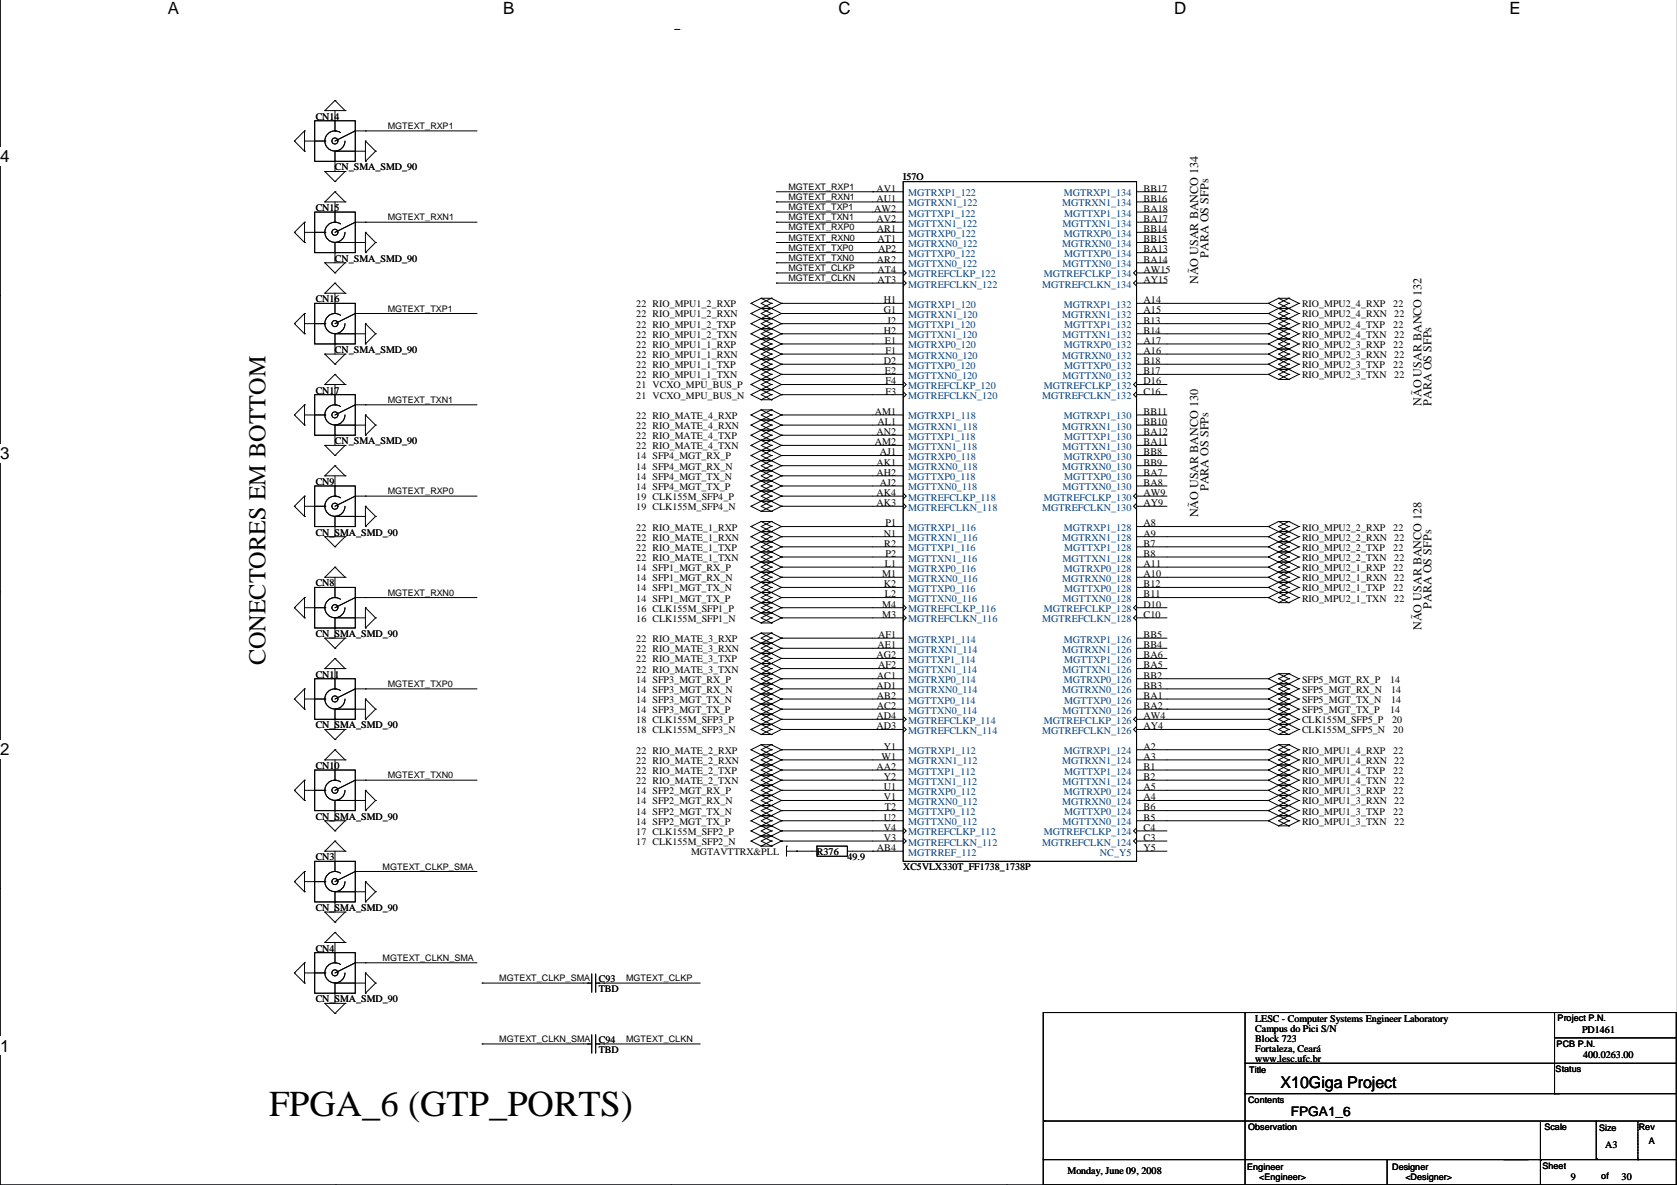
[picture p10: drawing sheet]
<svg xmlns="http://www.w3.org/2000/svg" width="420mm" height="297mm" viewBox="0 0 420 297" stroke-linecap="round" stroke-linejoin="round" font-family="sans-serif">
<defs><g id="words">
<text font-size="9.1" x="67.3" y="279.4">FPGA_6 (GTP_PORTS)</text>
<text font-size="6.1" x="66.5" y="166.6" transform="rotate(-90 66.5 166.6)">CONECTORES EM BOTTOM</text>
<g font-size="4.2">
<text x="42" y="3.5">A</text>
<text x="126" y="3.5">B</text>
<text x="209.9" y="3.5">C</text>
<text x="293.9" y="3.5">D</text>
<text x="377.9" y="3.5">E</text>
<text x="0" y="40.6">4</text>
<text x="0" y="114.9">3</text>
<text x="0" y="189.1">2</text>
<text x="0" y="263.3">1</text>
</g>
<text font-size="4.1" x="320.6" y="272.4">X10Giga Project</text>
<text font-size="3.3" x="323.1" y="279.3">FPGA1_6</text>
<g font-size="3">
<text x="302.5" y="64.5" transform="rotate(-90 302.5 64.5)">PARA OS SFPs</text>
<text x="300" y="71.1" transform="rotate(-90 300 71.1)">NÃO USAR BANCO 134</text>
<text x="355.8" y="101.6" transform="rotate(-90 355.8 101.6)">NÃO USAR BANCO 132</text>
<text x="358.4" y="101.6" transform="rotate(-90 358.4 101.6)">PARA OS SFPs</text>
<text x="302.5" y="122.9" transform="rotate(-90 302.5 122.9)">PARA OS SFPs</text>
<text x="300" y="129.5" transform="rotate(-90 300 129.5)">NÃO USAR BANCO 130</text>
<text x="358.4" y="152.4" transform="rotate(-90 358.4 152.4)">PARA OS SFPs</text>
<text x="355.8" y="157.7" transform="rotate(-90 355.8 157.7)">NÃO USAR BANCO 128</text>
</g>
<g font-size="2.5">
<text x="79" y="30">CN14</text>
<text x="83.9" y="42.7">CN_SMA_SMD_90</text>
<text x="219.4" y="48">AV1</text>
<text x="226.1" y="45.2">I57O</text>
<text x="286.3" y="48">BB17</text>
<text x="79" y="52.8">CN15</text>
<text x="218.8" y="53.1">AW2</text>
<text x="219.4" y="50.5">AU1</text>
<text x="286.3" y="50.5">BB16</text>
<text x="286.3" y="53.1">BA18</text>
<text x="219.4" y="55.6">AV2</text>
<text x="219.5" y="58.1">AR1</text>
<text x="286.3" y="58.1">BB14</text>
<text x="286.3" y="55.6">BA17</text>
<text x="83.9" y="65.5">CN_SMA_SMD_90</text>
<text x="219.5" y="65.8">AR2</text>
<text x="219.6" y="60.7">AT1</text>
<text x="219.8" y="63.2">AP2</text>
<text x="286.3" y="60.7">BB15</text>
<text x="286.3" y="63.2">BA13</text>
<text x="286.3" y="65.8">BA14</text>
<text x="219.6" y="68.3">AT4</text>
<text x="219.6" y="70.8">AT3</text>
<text x="286.3" y="68.3">AW15</text>
<text x="286.3" y="70.8">AY15</text>
<text x="79" y="75.7">CN16</text>
<text x="159.3" y="76.9">22 RIO_MPU1_2_RXP</text>
<text x="221.2" y="75.9">H1</text>
<text x="286.3" y="75.9">A14</text>
<text x="325.9" y="76.9">RIO_MPU2_4_RXP</text>
<text x="348.8" y="76.9">22</text>
<text x="159.3" y="79.5">22 RIO_MPU1_2_RXN</text>
<text x="159.3" y="82">22 RIO_MPU1_2_TXP</text>
<text x="221.2" y="78.5">G1</text>
<text x="221.2" y="83.5">H2</text>
<text x="222.1" y="81">J2</text>
<text x="286.3" y="78.5">A15</text>
<text x="286.3" y="81">B13</text>
<text x="286.3" y="83.5">B14</text>
<text x="325.9" y="79.5">RIO_MPU2_4_RXN</text>
<text x="325.9" y="82">RIO_MPU2_4_TXP</text>
<text x="348.8" y="82">22</text>
<text x="349" y="79.5">22</text>
<text x="83.9" y="88.4">CN_SMA_SMD_90</text>
<text x="159.3" y="84.6">22 RIO_MPU1_2_TXN</text>
<text x="159.3" y="87.1">22 RIO_MPU1_1_RXP</text>
<text x="159.3" y="89.6">22 RIO_MPU1_1_RXN</text>
<text x="221.5" y="86.1">E1</text>
<text x="221.7" y="88.6">F1</text>
<text x="286.3" y="86.1">A17</text>
<text x="286.3" y="88.6">A16</text>
<text x="325.9" y="84.6">RIO_MPU2_4_TXN</text>
<text x="325.9" y="87.1">RIO_MPU2_3_RXP</text>
<text x="325.9" y="89.6">RIO_MPU2_3_RXN</text>
<text x="348.8" y="87.1">22</text>
<text x="349" y="84.6">22</text>
<text x="349" y="89.6">22</text>
<text x="159.3" y="92.2">22 RIO_MPU1_1_TXP</text>
<text x="159.3" y="94.7">22 RIO_MPU1_1_TXN</text>
<text x="221.2" y="91.2">D2</text>
<text x="221.5" y="93.7">E2</text>
<text x="286.3" y="91.2">B18</text>
<text x="286.3" y="93.7">B17</text>
<text x="325.9" y="92.2">RIO_MPU2_3_TXP</text>
<text x="325.9" y="94.7">RIO_MPU2_3_TXN</text>
<text x="348.8" y="92.2">22</text>
<text x="349" y="94.7">22</text>
<text x="79" y="98.5">CN17</text>
<text x="159.3" y="97.3">21 VCXO_MPU_BUS_P</text>
<text x="159.3" y="99.8">21 VCXO_MPU_BUS_N</text>
<text x="221.7" y="96.2">F4</text>
<text x="221.7" y="98.8">F3</text>
<text x="286.3" y="96.2">D16</text>
<text x="286.3" y="98.8">C16</text>
<text x="159.3" y="104.9">22 RIO_MATE_4_RXP</text>
<text x="159.3" y="107.4">22 RIO_MATE_4_RXN</text>
<text x="219" y="103.9">AM1</text>
<text x="219.7" y="106.4">AL1</text>
<text x="286.3" y="103.9">BB11</text>
<text x="286.3" y="106.4">BB10</text>
<text x="83.9" y="111.2">CN_SMA_SMD_90</text>
<text x="159.3" y="110">22 RIO_MATE_4_TXP</text>
<text x="159.3" y="112.5">22 RIO_MATE_4_TXN</text>
<text x="219" y="111.5">AM2</text>
<text x="219.4" y="108.9">AN2</text>
<text x="286.3" y="108.9">BA12</text>
<text x="286.3" y="111.5">BA11</text>
<text x="159.3" y="115">14 SFP4_MGT_RX_P</text>
<text x="159.3" y="117.6">14 SFP4_MGT_RX_N</text>
<text x="219.4" y="116.6">AK1</text>
<text x="219.4" y="119.1">AH2</text>
<text x="220.2" y="114">AJ1</text>
<text x="286.3" y="114">BB8</text>
<text x="286.3" y="116.6">BB9</text>
<text x="286.3" y="119.1">BA7</text>
<text x="79" y="121.4">CN9</text>
<text x="159.3" y="125.2">19 CLK155M_SFP4_P</text>
<text x="159.3" y="120.1">14 SFP4_MGT_TX_N</text>
<text x="159.3" y="122.7">14 SFP4_MGT_TX_P</text>
<text x="219.4" y="124.2">AK4</text>
<text x="220.2" y="121.6">AJ2</text>
<text x="286.3" y="121.6">BA8</text>
<text x="286.3" y="124.2">AW9</text>
<text x="159.3" y="127.7">19 CLK155M_SFP4_N</text>
<text x="219.4" y="126.7">AK3</text>
<text x="221.7" y="131.8">P1</text>
<text x="286.3" y="131.8">A8</text>
<text x="286.3" y="126.7">AY9</text>
<text x="79" y="134.1">CN_SMA_SMD_90</text>
<text x="159.3" y="132.8">22 RIO_MATE_1_RXP</text>
<text x="159.3" y="135.4">22 RIO_MATE_1_RXN</text>
<text x="159.3" y="137.9">22 RIO_MATE_1_TXP</text>
<text x="221.2" y="134.3">N1</text>
<text x="221.4" y="136.9">R2</text>
<text x="286.3" y="134.3">A9</text>
<text x="286.3" y="136.9">B7</text>
<text x="325.9" y="132.8">RIO_MPU2_2_RXP</text>
<text x="325.9" y="135.4">RIO_MPU2_2_RXN</text>
<text x="325.9" y="137.9">RIO_MPU2_2_TXP</text>
<text x="348.8" y="132.8">22</text>
<text x="348.8" y="137.9">22</text>
<text x="349" y="135.4">22</text>
<text x="159.3" y="140.4">22 RIO_MATE_1_TXN</text>
<text x="159.3" y="143">14 SFP1_MGT_RX_P</text>
<text x="221.5" y="142">L1</text>
<text x="221.7" y="139.4">P2</text>
<text x="286.3" y="142">A11</text>
<text x="286.3" y="139.4">B8</text>
<text x="325.9" y="140.4">RIO_MPU2_2_TXN</text>
<text x="325.9" y="143">RIO_MPU2_1_RXP</text>
<text x="348.8" y="143">22</text>
<text x="349" y="140.4">22</text>
<text x="79" y="146.8">CN8</text>
<text x="159.3" y="145.5">14 SFP1_MGT_RX_N</text>
<text x="159.3" y="148.1">14 SFP1_MGT_TX_N</text>
<text x="220.8" y="144.5">M1</text>
<text x="221.2" y="147">K2</text>
<text x="221.5" y="149.6">L2</text>
<text x="286.3" y="144.5">A10</text>
<text x="286.3" y="147">B12</text>
<text x="286.3" y="149.6">B11</text>
<text x="325.9" y="145.5">RIO_MPU2_1_RXN</text>
<text x="325.9" y="148.1">RIO_MPU2_1_TXP</text>
<text x="348.8" y="148.1">22</text>
<text x="349" y="145.5">22</text>
<text x="159.3" y="153.1">16 CLK155M_SFP1_P</text>
<text x="159.3" y="155.7">16 CLK155M_SFP1_N</text>
<text x="159.3" y="150.6">14 SFP1_MGT_TX_P</text>
<text x="220.8" y="152.1">M4</text>
<text x="220.8" y="154.7">M3</text>
<text x="286.3" y="152.1">D10</text>
<text x="286.3" y="154.7">C10</text>
<text x="325.9" y="150.6">RIO_MPU2_1_TXN</text>
<text x="349" y="150.6">22</text>
<text x="79" y="159.5">CN_SMA_SMD_90</text>
<text x="159.3" y="160.8">22 RIO_MATE_3_RXP</text>
<text x="219.8" y="159.7">AF1</text>
<text x="286.3" y="159.7">BB5</text>
<text x="159.3" y="163.3">22 RIO_MATE_3_RXN</text>
<text x="159.3" y="165.8">22 RIO_MATE_3_TXP</text>
<text x="219.4" y="164.8">AG2</text>
<text x="219.7" y="162.3">AE1</text>
<text x="219.8" y="167.4">AF2</text>
<text x="286.3" y="162.3">BB4</text>
<text x="286.3" y="164.8">BA6</text>
<text x="286.3" y="167.4">BA5</text>
<text x="79" y="169.7">CN11</text>
<text x="159.3" y="168.4">22 RIO_MATE_3_TXN</text>
<text x="159.3" y="170.9">14 SFP3_MGT_RX_P</text>
<text x="159.3" y="173.5">14 SFP3_MGT_RX_N</text>
<text x="219.4" y="172.4">AD1</text>
<text x="219.5" y="169.9">AC1</text>
<text x="286.3" y="169.9">BB2</text>
<text x="286.3" y="172.4">BB3</text>
<text x="325.9" y="170.9">SFP5_MGT_RX_P</text>
<text x="325.9" y="173.5">SFP5_MGT_RX_N</text>
<text x="348" y="170.9">14</text>
<text x="348.3" y="173.5">14</text>
<text x="159.3" y="176">14 SFP3_MGT_TX_N</text>
<text x="159.3" y="178.5">14 SFP3_MGT_TX_P</text>
<text x="219.5" y="175">AB2</text>
<text x="219.5" y="177.5">AC2</text>
<text x="286.3" y="175">BA1</text>
<text x="286.3" y="177.5">BA2</text>
<text x="325.9" y="178.5">SFP5_MGT_TX_P</text>
<text x="325.9" y="176">SFP5_MGT_TX_N</text>
<text x="348" y="178.5">14</text>
<text x="348.3" y="176">14</text>
<text x="79" y="182.4">CN_SMA_SMD_90</text>
<text x="159.3" y="181.1">18 CLK155M_SFP3_P</text>
<text x="159.3" y="183.6">18 CLK155M_SFP3_N</text>
<text x="219.4" y="180.1">AD4</text>
<text x="219.4" y="182.6">AD3</text>
<text x="286.3" y="180.1">AW4</text>
<text x="286.3" y="182.6">AY4</text>
<text x="325.9" y="181.1">CLK155M_SFP5_P</text>
<text x="325.9" y="183.6">CLK155M_SFP5_N</text>
<text x="348.5" y="181.1">20</text>
<text x="348.8" y="183.6">20</text>
<text x="159.3" y="188.7">22 RIO_MATE_2_RXP</text>
<text x="159.3" y="191.2">22 RIO_MATE_2_RXN</text>
<text x="220.7" y="190.2">W1</text>
<text x="221.2" y="187.7">Y1</text>
<text x="286.3" y="187.7">A2</text>
<text x="286.3" y="190.2">A3</text>
<text x="325.9" y="188.7">RIO_MPU1_4_RXP</text>
<text x="325.9" y="191.2">RIO_MPU1_4_RXN</text>
<text x="348.8" y="188.7">22</text>
<text x="349" y="191.2">22</text>
<text x="79" y="192.5">CN10</text>
<text x="159.3" y="193.8">22 RIO_MATE_2_TXP</text>
<text x="159.3" y="196.3">22 RIO_MATE_2_TXN</text>
<text x="219.4" y="192.8">AA2</text>
<text x="221.2" y="197.8">U1</text>
<text x="221.2" y="195.3">Y2</text>
<text x="286.3" y="197.8">A5</text>
<text x="286.3" y="192.8">B1</text>
<text x="286.3" y="195.3">B2</text>
<text x="325.9" y="193.8">RIO_MPU1_4_TXP</text>
<text x="325.9" y="196.3">RIO_MPU1_4_TXN</text>
<text x="348.8" y="193.8">22</text>
<text x="349" y="196.3">22</text>
<text x="159.3" y="198.9">14 SFP2_MGT_RX_P</text>
<text x="159.3" y="201.4">14 SFP2_MGT_RX_N</text>
<text x="159.3" y="203.9">14 SFP2_MGT_TX_N</text>
<text x="221.2" y="200.4">V1</text>
<text x="221.5" y="202.9">T2</text>
<text x="286.3" y="200.4">A4</text>
<text x="286.3" y="202.9">B6</text>
<text x="325.9" y="198.9">RIO_MPU1_3_RXP</text>
<text x="325.9" y="201.4">RIO_MPU1_3_RXN</text>
<text x="325.9" y="203.9">RIO_MPU1_3_TXP</text>
<text x="348.8" y="198.9">22</text>
<text x="348.8" y="203.9">22</text>
<text x="349" y="201.4">22</text>
<text x="79" y="205.2">CN_SMA_SMD_90</text>
<text x="159.3" y="209">17 CLK155M_SFP2_P</text>
<text x="159.3" y="206.5">14 SFP2_MGT_TX_P</text>
<text x="221.2" y="205.5">U2</text>
<text x="221.2" y="208">V4</text>
<text x="286.3" y="205.5">B5</text>
<text x="286.3" y="208">C4</text>
<text x="325.9" y="206.5">RIO_MPU1_3_TXN</text>
<text x="349" y="206.5">22</text>
<text x="79" y="215.4">CN3</text>
<text x="159.3" y="211.6">17 CLK155M_SFP2_N</text>
<text x="173" y="214.1">MGTAVTTRX&amp;PLL</text>
<text x="204.5" y="214.1">R376</text>
<text x="212.1" y="215.4">49.9</text>
<text x="219.5" y="213.1">AB4</text>
<text x="221.2" y="210.5">V3</text>
<text x="286.3" y="213.1">Y5</text>
<text x="286.3" y="210.5">C3</text>
<text x="226.1" y="217.9">XC5VLX330T_FF1738_1738P</text>
<text x="79" y="228.1">CN_SMA_SMD_90</text>
<text x="79" y="238.2">CN4</text>
<text x="149.9" y="245.9">C93</text>
<text x="79" y="250.9">CN_SMA_SMD_90</text>
<text x="149.9" y="248.4">TBD</text>
<text x="314.2" y="255.8">LESC - Computer Systems Engineer Laboratory</text>
<text x="149.9" y="261.1">C94</text>
<text x="149.9" y="263.6">TBD</text>
<text x="314.2" y="258.3">Campus do Pici S/N</text>
<text x="314.2" y="260.8">Block 723</text>
<text x="314.2" y="263.4">Fortaleza, Ceará</text>
<text x="396" y="258.6">PD1461</text>
<text x="314.2" y="265.9">www.lesc.ufc.br</text>
<text x="396.3" y="264.9">400.0263.00</text>
<text x="401.8" y="287.5">A3</text>
<text x="267.2" y="293.9">Monday, June 09, 2008</text>
<text x="393.2" y="295.4">9</text>
<text x="405.9" y="295.4">30</text>
</g>
<g font-size="2.5" fill="#004080">
<text x="227.4" y="49.1">MGTRXP1_122</text>
<text x="227.4" y="51.7">MGTRXN1_122</text>
<text x="265.9" y="51.7">MGTRXN1_134</text>
<text x="266.3" y="49.1">MGTRXP1_134</text>
<text x="227.4" y="59.3">MGTRXP0_122</text>
<text x="227.4" y="54.2">MGTTXP1_122</text>
<text x="227.4" y="56.8">MGTTXN1_122</text>
<text x="266" y="56.8">MGTTXN1_134</text>
<text x="266.3" y="59.3">MGTRXP0_134</text>
<text x="266.4" y="54.2">MGTTXP1_134</text>
<text x="227.4" y="61.8">MGTRXN0_122</text>
<text x="227.4" y="64.4">MGTTXP0_122</text>
<text x="265.9" y="61.8">MGTRXN0_134</text>
<text x="266.4" y="64.4">MGTTXP0_134</text>
<text x="227.4" y="66.9">MGTTXN0_122</text>
<text x="227.4" y="69.5">MGTREFCLKP_122</text>
<text x="261.3" y="69.5">MGTREFCLKP_134</text>
<text x="266" y="66.9">MGTTXN0_134</text>
<text x="227.4" y="77.1">MGTRXP1_120</text>
<text x="227.4" y="72">MGTREFCLKN_122</text>
<text x="260.9" y="72">MGTREFCLKN_134</text>
<text x="266.3" y="77.1">MGTRXP1_132</text>
<text x="227.4" y="79.6">MGTRXN1_120</text>
<text x="227.4" y="82.2">MGTTXP1_120</text>
<text x="265.9" y="79.6">MGTRXN1_132</text>
<text x="266.4" y="82.2">MGTTXP1_132</text>
<text x="227.4" y="87.2">MGTRXP0_120</text>
<text x="227.4" y="89.8">MGTRXN0_120</text>
<text x="227.4" y="84.7">MGTTXN1_120</text>
<text x="265.9" y="89.8">MGTRXN0_132</text>
<text x="266" y="84.7">MGTTXN1_132</text>
<text x="266.3" y="87.2">MGTRXP0_132</text>
<text x="227.4" y="92.3">MGTTXP0_120</text>
<text x="227.4" y="94.9">MGTTXN0_120</text>
<text x="266" y="94.9">MGTTXN0_132</text>
<text x="266.4" y="92.3">MGTTXP0_132</text>
<text x="227.4" y="97.4">MGTREFCLKP_120</text>
<text x="227.4" y="99.9">MGTREFCLKN_120</text>
<text x="260.9" y="99.9">MGTREFCLKN_132</text>
<text x="261.3" y="97.4">MGTREFCLKP_132</text>
<text x="227.4" y="105">MGTRXP1_118</text>
<text x="227.4" y="107.6">MGTRXN1_118</text>
<text x="265.9" y="107.6">MGTRXN1_130</text>
<text x="266.3" y="105">MGTRXP1_130</text>
<text x="227.4" y="110.1">MGTTXP1_118</text>
<text x="227.4" y="112.6">MGTTXN1_118</text>
<text x="266" y="112.6">MGTTXN1_130</text>
<text x="266.4" y="110.1">MGTTXP1_130</text>
<text x="227.4" y="115.2">MGTRXP0_118</text>
<text x="227.4" y="117.7">MGTRXN0_118</text>
<text x="265.9" y="117.7">MGTRXN0_130</text>
<text x="266.3" y="115.2">MGTRXP0_130</text>
<text x="227.4" y="120.3">MGTTXP0_118</text>
<text x="227.4" y="122.8">MGTTXN0_118</text>
<text x="227.4" y="125.3">MGTREFCLKP_118</text>
<text x="261.3" y="125.3">MGTREFCLKP_130</text>
<text x="266" y="122.8">MGTTXN0_130</text>
<text x="266.4" y="120.3">MGTTXP0_130</text>
<text x="227.4" y="127.9">MGTREFCLKN_118</text>
<text x="260.9" y="127.9">MGTREFCLKN_130</text>
<text x="227.4" y="133">MGTRXP1_116</text>
<text x="227.4" y="135.5">MGTRXN1_116</text>
<text x="265.9" y="135.5">MGTRXN1_128</text>
<text x="266.3" y="133">MGTRXP1_128</text>
<text x="227.4" y="143.1">MGTRXP0_116</text>
<text x="227.4" y="138">MGTTXP1_116</text>
<text x="227.4" y="140.6">MGTTXN1_116</text>
<text x="266" y="140.6">MGTTXN1_128</text>
<text x="266.3" y="143.1">MGTRXP0_128</text>
<text x="266.4" y="138">MGTTXP1_128</text>
<text x="227.4" y="145.7">MGTRXN0_116</text>
<text x="227.4" y="148.2">MGTTXP0_116</text>
<text x="265.9" y="145.7">MGTRXN0_128</text>
<text x="266.4" y="148.2">MGTTXP0_128</text>
<text x="227.4" y="150.7">MGTTXN0_116</text>
<text x="227.4" y="153.3">MGTREFCLKP_116</text>
<text x="227.4" y="155.8">MGTREFCLKN_116</text>
<text x="260.9" y="155.8">MGTREFCLKN_128</text>
<text x="261.3" y="153.3">MGTREFCLKP_128</text>
<text x="266" y="150.7">MGTTXN0_128</text>
<text x="227.4" y="160.9">MGTRXP1_114</text>
<text x="266.3" y="160.9">MGTRXP1_126</text>
<text x="227.4" y="163.4">MGTRXN1_114</text>
<text x="227.4" y="166">MGTTXP1_114</text>
<text x="265.9" y="163.4">MGTRXN1_126</text>
<text x="266.4" y="166">MGTTXP1_126</text>
<text x="227.4" y="171.1">MGTRXP0_114</text>
<text x="227.4" y="173.6">MGTRXN0_114</text>
<text x="227.4" y="168.5">MGTTXN1_114</text>
<text x="265.9" y="173.6">MGTRXN0_126</text>
<text x="266" y="168.5">MGTTXN1_126</text>
<text x="266.3" y="171.1">MGTRXP0_126</text>
<text x="227.4" y="176.1">MGTTXP0_114</text>
<text x="227.4" y="178.7">MGTTXN0_114</text>
<text x="266" y="178.7">MGTTXN0_126</text>
<text x="266.4" y="176.1">MGTTXP0_126</text>
<text x="227.4" y="181.2">MGTREFCLKP_114</text>
<text x="227.4" y="183.8">MGTREFCLKN_114</text>
<text x="260.9" y="183.8">MGTREFCLKN_126</text>
<text x="261.3" y="181.2">MGTREFCLKP_126</text>
<text x="227.4" y="188.8">MGTRXP1_112</text>
<text x="227.4" y="191.4">MGTRXN1_112</text>
<text x="265.9" y="191.4">MGTRXN1_124</text>
<text x="266.3" y="188.8">MGTRXP1_124</text>
<text x="227.4" y="193.9">MGTTXP1_112</text>
<text x="227.4" y="196.5">MGTTXN1_112</text>
<text x="266" y="196.5">MGTTXN1_124</text>
<text x="266.4" y="193.9">MGTTXP1_124</text>
<text x="227.4" y="199">MGTRXP0_112</text>
<text x="227.4" y="201.5">MGTRXN0_112</text>
<text x="265.9" y="201.5">MGTRXN0_124</text>
<text x="266.3" y="199">MGTRXP0_124</text>
<text x="227.4" y="204.1">MGTTXP0_112</text>
<text x="227.4" y="206.6">MGTTXN0_112</text>
<text x="227.4" y="209.2">MGTREFCLKP_112</text>
<text x="261.3" y="209.2">MGTREFCLKP_124</text>
<text x="266" y="206.6">MGTTXN0_124</text>
<text x="266.4" y="204.1">MGTTXP0_124</text>
<text x="227.4" y="214.2">MGTRREF_112</text>
<text x="227.4" y="211.7">MGTREFCLKN_112</text>
<text x="260.9" y="211.7">MGTREFCLKN_124</text>
<text x="275.3" y="214.2">NC_Y5</text>
</g>
<g font-size="2.3">
<text x="97" y="32.3">MGTEXT_RXP1</text>
<text x="197.4" y="47.5">MGTEXT_RXP1</text>
<text x="197.4" y="50.1">MGTEXT_RXN1</text>
<text x="197.4" y="52.6">MGTEXT_TXP1</text>
<text x="97" y="55.1">MGTEXT_RXN1</text>
<text x="197.4" y="57.7">MGTEXT_RXP0</text>
<text x="197.4" y="55.1">MGTEXT_TXN1</text>
<text x="197.4" y="60.2">MGTEXT_RXN0</text>
<text x="197.4" y="62.8">MGTEXT_TXP0</text>
<text x="197.4" y="65.3">MGTEXT_TXN0</text>
<text x="197.4" y="67.8">MGTEXT_CLKP</text>
<text x="197.4" y="70.4">MGTEXT_CLKN</text>
<text x="97" y="78">MGTEXT_TXP1</text>
<text x="97" y="100.9">MGTEXT_TXN1</text>
<text x="97" y="123.7">MGTEXT_RXP0</text>
<text x="97" y="149.1">MGTEXT_RXN0</text>
<text x="97" y="172">MGTEXT_TXP0</text>
<text x="97" y="194.8">MGTEXT_TXN0</text>
<text x="95.8" y="217.7">MGTEXT_CLKP_SMA</text>
<text x="95.8" y="240.6">MGTEXT_CLKN_SMA</text>
<text x="125" y="245.6">MGTEXT_CLKP_SMA</text>
<text x="156.7" y="245.6">MGTEXT_CLKP</text>
<text x="389.9" y="255.6">Project P.N.</text>
<text x="125" y="260.9">MGTEXT_CLKN_SMA</text>
<text x="156.7" y="260.9">MGTEXT_CLKN</text>
<text x="389.7" y="262.1">PCB P.N.</text>
<text x="312.7" y="268.7">Title</text>
<text x="389.4" y="268.5">Status</text>
<text x="312.5" y="276.1">Contents</text>
<text x="312.5" y="283">Observation</text>
<text x="386.6" y="283">Scale</text>
<text x="400.3" y="283.2">Size</text>
<text x="410.2" y="283">Rev</text>
<text x="412.8" y="286.5">A</text>
<text x="312.2" y="292.9">Engineer</text>
<text x="348.5" y="292.9">Designer</text>
<text x="386.1" y="292.6">Sheet</text>
<text x="315.2" y="295.4">&lt;Engineer&gt;</text>
<text x="351.8" y="295.4">&lt;Designer&gt;</text>
<text x="400.9" y="295.2">of</text>
</g>
</g></defs>
<path d="M0 -.1v296.8h419.9" fill="none" stroke="#000" stroke-width=".25"/>
<path d="M42 -.1h2.8v4.5h-2.8z" fill="#fff"/>
<path d="M84 296.7h.1" fill="none" stroke="#000" stroke-width=".25"/>
<path d="M126 -.1h2.8v4.5h-2.8z" fill="#fff"/>
<path d="M168 296.7h.1" fill="none" stroke="#000" stroke-width=".25"/>
<path d="M209.9 -.1h3.1v4.5h-3.1z" fill="#fff"/>
<path d="M252 296.7h.1" fill="none" stroke="#000" stroke-width=".25"/>
<path d="M293.9 -.1h3.1v4.5h-3.1z" fill="#fff"/>
<path d="M335.9 296.7h.1" fill="none" stroke="#000" stroke-width=".25"/>
<g fill="#fff">
<path d="M377.9 -.1h2.8v4.5h-2.8z"/>
<path d="M0 36.9h2.4v4.7h-2.4z"/>
<path d="M0 111.1h2.4v4.7h-2.4z"/>
</g>
<path d="M0 74h.1" fill="none" stroke="#000" stroke-width=".25"/>
<path d="M0 185.3h2.4v4.7h-2.4z" fill="#fff"/>
<path d="M0 148.2h.1" fill="none" stroke="#000" stroke-width=".25"/>
<path d="M0 259.5h2.4v4.7h-2.4z" fill="#fff"/>
<g fill="none" stroke="#000" stroke-width=".25">
<path d="M168.9 7.4h.1M168.9 7.4h1.3M73.7 35.3h.1M73.7 35.3l2.5 2.6M76.2 37.9h.1M76.2 32.8h.1M76.2 32.8l-2.5 2.5M76.2 32.8v5.1M76.2 35.3h5.1M78.8 30.2h10.1v10.2h-10.1zM81.3 27.7h.1M81.3 35.3h.1"/>
<path d="M81.3 27.7h5.1M83.9 25.2h.1M83.9 32.8h.1M83.9 25.2l-2.6 2.5M83.9 25.2l2.5 2.5M83.9 27.7v5.1M85.2 33.2a2.52 2.52 0 0 0-3.7 1.1 2.52 2.52 0 0 0 1.8 3.5 2.52 2.52 0 0 0 3.1-2.5M86.4 27.7h.1M91.5 32.8h.1M91.5 35.3h.1M91.5 35.3v5.1M91.5 35.3l2.5 2.6"/>
<path d="M91.5 37.9h-7.6v5M94 37.9h.1M94 37.9l-2.5 2.5M119.4 32.8h-30.5l-5 2.5M73.7 58.2h.1M73.7 58.2l2.5 2.5M76.2 55.6h.1M76.2 58.2h5.1M76.2 55.6l-2.5 2.6M76.2 55.6v5.1M78.8 53.1h10.1v10.2h-10.1zM81.3 42.9h.1"/>
<path d="M81.3 50.6h.1M81.3 58.2h.1M81.3 50.6h5.1M81.3 42.9l2.6 2.6M81.3 42.9h5.1M83.9 45.5h.1M83.9 48h.1M83.9 40.4h.1M83.9 55.6h.1M83.9 48l-2.6 2.6M83.9 48l2.5 2.6M83.9 50.6v5"/>
<path d="M85.2 56.1a2.52 2.52 0 0 0-3.7 1.1 2.52 2.52 0 0 0 1.8 3.4 2.52 2.52 0 0 0 3.1-2.4M86.4 42.9h.1M86.4 50.6h.1M86.4 42.9l-2.5 2.6M91.5 55.6h.1M91.5 40.4h.1M91.5 58.2h.1M91.5 58.2v5.1M91.5 58.2l2.5 2.5M119.4 55.6h-30.5l-5 2.6M194.3 58.2h.1M194.3 50.6h.1"/>
<path d="M194.3 53.1h.1M194.3 55.6h.1M194.3 58.2h31.8M194.3 48h31.8M194.3 50.6h31.8M194.3 53.1h31.8M194.3 55.6h31.8M218.5 48h.1M226.1 45.5h58.4v170.2h-58.4zM284.5 58.2h7.6M284.5 48h7.6M284.5 50.6h7.6"/>
<path d="M284.5 53.1h7.6M284.5 55.6h7.6M76.2 60.7h.1M76.2 78.5h.1M76.2 78.5l-2.5 2.5M76.2 78.5v5.1M78.8 76h10.1v10.1h-10.1zM81.3 65.8h.1M81.3 73.4h.1M81.3 65.8h5.1M81.3 65.8l2.6 2.5M81.3 73.4h5.1"/>
<path d="M83.9 68.3h.1M83.9 70.9h.1M83.9 78.5h.1M83.9 63.3h.1M83.9 70.9l-2.6 2.5M83.9 70.9l2.5 2.5M83.9 73.4v5.1M85.2 78.9a2.52 2.52 0 0 0-3.7 1.1 2.52 2.52 0 0 0 1.8 3.5 2.52 2.52 0 0 0 3.1-2.5M86.4 65.8h.1M86.4 73.4h.1M86.4 65.8l-2.5 2.5M91.5 78.5h.1"/>
<path d="M91.5 63.3h.1M91.5 60.7h-7.6v5.1M94 60.7h.1M94 60.7l-2.5 2.6M119.4 78.5h-30.5l-5 2.5M188 76h.1M188 78.5h.1M188 76l5.1 2.5M188 78.5l5.1 2.5M190.5 77.2h.1M190.5 74.7h.1M190.5 79.8h.1"/>
<path d="M190.5 77.2h2.6M190.5 74.7h2.6M190.5 74.7l-2.5 1.3M190.5 74.7l2.6 1.3M190.5 79.8h2.6M193.1 74.7h.1M193.1 77.2h.1M193.1 76h.1M193.1 79.8h.1M193.1 78.5h.1M193.1 74.7l2.5 1.3M193.1 74.7l-2.6 1.3 5.1 2.5"/>
<path d="M193.1 76l-5.1 2.5M193.1 78.5l-5.1 2.5M194.3 68.3h.1M194.3 70.9h.1M194.3 60.7h.1M194.3 63.3h.1M194.3 65.8h.1M194.3 68.3h31.8M194.3 70.9h31.8M194.3 60.7h31.8M194.3 63.3h31.8M194.3 65.8h31.8"/>
<path d="M195.6 76h.1M195.6 78.5h.1M195.6 78.5h30.5M195.6 76h30.5M195.6 76l-5.1 2.5 5.1 2.5M195.6 78.5l-5.1 2.5 5.1 2.6M226.1 67.6l.7 .7-.7 .8M226.1 70.1l.7 .8-.7 .7M284.5 68.3h7.6M284.5 70.9h7.6M284.5 60.7h7.6M284.5 63.3h7.6"/>
<path d="M284.5 65.8h7.6M284.5 78.5h33M284.5 76h33M284.5 67.6l-.7 .7 .7 .8M284.5 70.1l-.7 .8 .7 .7M317.5 76h.1M317.5 78.5h.1M317.5 76l5.1 2.5M317.5 78.5l5.1 2.5M320.1 77.2h.1M320.1 74.7h.1M320.1 79.8h.1"/>
<path d="M320.1 77.2h2.5M320.1 74.7h2.5M320.1 79.8h2.5M320.1 74.7l-2.6 1.3M320.1 74.7l2.5 1.3M322.6 74.7h.1M322.6 77.2h.1M322.6 76h.1M322.6 79.8h.1M322.6 78.5h.1M322.6 74.7l2.6 1.3M322.6 74.7l-2.5 1.3 5.1 2.5"/>
<path d="M322.6 76l-5.1 2.5M322.6 78.5l-5.1 2.5M325.2 76h.1M325.2 78.5h.1M325.2 76l-5.1 2.5 5.1 2.5M325.2 78.5l-5.1 2.5 5.1 2.6M73.7 81h.1M73.7 81l2.5 2.6M76.2 83.6h.1M76.2 81h5.1M78.8 98.8h10.1v10.2h-10.1zM81.3 88.7h.1"/>
<path d="M81.3 96.3h.1M81.3 81h.1M81.3 88.7h5.1M81.3 96.3h5.1M81.3 88.7l2.6 2.5M83.9 91.2h.1M83.9 93.7h.1M83.9 86.1h.1M83.9 93.7l-2.6 2.6M83.9 93.7l2.5 2.6M83.9 96.3v5.1M86.4 88.7h.1"/>
<path d="M86.4 96.3h.1M86.4 88.7l-2.5 2.5M91.5 81h.1M91.5 86.1h.1M91.5 83.6h-7.6v5.1M91.5 81v5.1M91.5 81l2.5 2.6M94 83.6h.1M94 83.6l-2.5 2.5M188 81h.1M188 83.6h.1M188 86.1h.1"/>
<path d="M188 88.7h.1M188 91.2h.1M188 93.7h.1M188 96.3h.1M188 98.8h.1M188 81l5.1 2.6M188 83.6l5.1 2.5M188 86.1l5.1 2.6M188 88.7l5.1 2.5M188 91.2l5.1 2.5M188 93.7l5.1 2.6M188 96.3l5.1 2.5"/>
<path d="M188 98.8l2.5 1.3M190.5 82.3h.1M190.5 84.8h.1M190.5 87.4h.1M190.5 89.9h.1M190.5 92.5h.1M190.5 95h.1M190.5 97.5h.1M190.5 82.3h2.6M190.5 84.8h2.6M190.5 87.4h2.6M190.5 89.9h2.6"/>
<path d="M190.5 87.4l-2.5 1.3M190.5 92.5h2.6M190.5 95h2.6M190.5 97.5h2.6M193.1 82.3h.1M193.1 81h.1M193.1 84.8h.1M193.1 83.6h.1M193.1 87.4h.1M193.1 86.1h.1M193.1 89.9h.1M193.1 88.7h.1"/>
<path d="M193.1 92.5h.1M193.1 91.2h.1M193.1 95h.1M193.1 93.7h.1M193.1 97.5h.1M193.1 96.3h.1M193.1 98.8h.1M193.1 81l-5.1 2.6M193.1 83.6l-5.1 2.5M193.1 84.8l-2.6 1.3 5.1 2.6M193.1 86.1l-2.6 1.3M193.1 88.7l-5.1 2.5"/>
<path d="M193.1 91.2l-5.1 2.5M193.1 93.7l-5.1 2.6M193.1 95l-2.6 1.3 5.1 2.5M193.1 96.3l-5.1 2.5M193.1 98.8l-2.6 1.3M195.6 81h.1M195.6 83.6h.1M195.6 86.1h.1M195.6 88.7h.1M195.6 91.2h.1M195.6 93.7h.1M195.6 96.3h.1"/>
<path d="M195.6 98.8h.1M195.6 81h30.5M195.6 83.6h30.5M195.6 86.1h30.5M195.6 88.7h30.5M195.6 91.2h30.5M195.6 93.7h30.5M195.6 96.3h30.5M195.6 98.8h30.5M195.6 81l-5.1 2.6 5.1 2.5M195.6 83.6l-2.5 1.2M195.6 86.1l-5.1 2.6 5.1 2.5"/>
<path d="M195.6 88.7l-5.1 2.5 5.1 2.5M195.6 91.2l-5.1 2.5 5.1 2.6M195.6 93.7l-2.5 1.3M195.6 96.3l-5.1 2.5 2.6 1.3M195.6 98.8l-2.5 1.3M226.1 95.5l.7 .8-.7 .7M226.1 98.1l.7 .7-.7 .8M284.5 81h33M284.5 83.6h33M284.5 86.1h33M284.5 88.7h33M284.5 91.2h33"/>
<path d="M284.5 93.7h33M284.5 96.3h7.6M284.5 98.8h7.6M284.5 95.5l-.7 .8 .7 .7M284.5 98.1l-.7 .7 .7 .8M317.5 81h.1M317.5 83.6h.1M317.5 86.1h.1M317.5 88.7h.1M317.5 91.2h.1M317.5 93.7h.1M317.5 81l5.1 2.6"/>
<path d="M317.5 83.6l2.6 1.2M317.5 86.1l5.1 2.6M317.5 88.7l5.1 2.5M317.5 91.2l5.1 2.5M317.5 93.7l2.6 1.3M320.1 82.3h.1M320.1 84.8h.1M320.1 87.4h.1M320.1 89.9h.1M320.1 92.5h.1M320.1 95h.1M320.1 82.3h2.5"/>
<path d="M320.1 84.8h2.5M320.1 87.4h2.5M320.1 89.9h2.5M320.1 92.5h2.5M320.1 95h2.5M320.1 84.8l-2.6 1.3M320.1 84.8l2.5 1.3M322.6 82.3h.1M322.6 81h.1M322.6 84.8h.1M322.6 83.6h.1M322.6 87.4h.1"/>
<path d="M322.6 86.1h.1M322.6 89.9h.1M322.6 88.7h.1M322.6 92.5h.1M322.6 91.2h.1M322.6 95h.1M322.6 93.7h.1M322.6 81l-5.1 2.6M322.6 82.3l-2.5 1.3 5.1 2.5M322.6 83.6l-2.5 1.2M322.6 86.1l-5.1 2.6M322.6 88.7l-5.1 2.5"/>
<path d="M322.6 91.2l-5.1 2.5M322.6 92.5l-2.5 1.2 2.5 1.3M322.6 93.7l-2.5 1.3M325.2 81h.1M325.2 83.6h.1M325.2 86.1h.1M325.2 88.7h.1M325.2 91.2h.1M325.2 93.7h.1M325.2 81l-2.6 1.3M325.2 83.6l-5.1 2.5 5.1 2.6M325.2 86.1l-5.1 2.6 5.1 2.5"/>
<path d="M325.2 88.7l-5.1 2.5 5.1 2.5M325.2 91.2l-2.6 1.3M325.2 93.7l-2.6 1.3M73.7 103.9h.1M73.7 103.9l2.5 2.5M76.2 106.4h.1M76.2 101.4h.1M76.2 103.9h5.1M76.2 101.4v5M76.2 101.4l-2.5 2.5M81.3 111.5h.1M81.3 119.1h.1"/>
<path d="M81.3 103.9h.1M81.3 111.5h5.1M81.3 119.1h5.1M81.3 111.5l2.6 2.6M83.9 114.1h.1M83.9 116.6h.1M83.9 109h.1M83.9 101.4h.1M83.9 116.6l-2.6 2.5M83.9 116.6l2.5 2.5M83.9 119.1v5.1M85.2 101.8a2.52 2.52 0 0 0-3.7 1.1 2.52 2.52 0 0 0 1.8 3.4 2.52 2.52 0 0 0 3.1-2.4"/>
<path d="M86.4 111.5h.1M86.4 119.1h.1M86.4 111.5l-2.5 2.6M91.5 101.4h.1M91.5 103.9h.1M91.5 109h.1M91.5 106.4h-7.6v5.1M91.5 103.9v5.1M91.5 103.9l2.5 2.5M94 106.4h.1M94 106.4l-2.5 2.6M119.4 101.4h-30.5l-5 2.5"/>
<path d="M188 103.9h.1M188 106.4h.1M188 109h.1M188 111.5h.1M188 114.1h.1M188 116.6h.1M188 119.1h.1M188 103.9l5.1 2.5M188 106.4l2.5 1.3M188 109l5.1 2.5M188 111.5l5.1 2.6M188 114.1l5.1 2.5"/>
<path d="M188 116.6l5.1 2.5M188 119.1l5.1 2.6M190.5 100.1h.1M190.5 105.2h.1M190.5 102.6h.1M190.5 107.7h.1M190.5 110.2h.1M190.5 112.8h.1M190.5 115.3h.1M190.5 117.9h.1M190.5 100.1h2.6M190.5 105.2h2.6"/>
<path d="M190.5 102.6h2.6M190.5 102.6l-2.5 1.3M190.5 102.6l2.6 1.3M190.5 107.7h2.6M190.5 110.2h2.6M190.5 107.7l2.6 1.3M190.5 112.8h2.6M190.5 115.3h2.6M190.5 112.8l-2.5 1.3M190.5 117.9h2.6M193.1 100.1h.1M193.1 102.6h.1"/>
<path d="M193.1 105.2h.1M193.1 103.9h.1M193.1 107.7h.1M193.1 106.4h.1M193.1 110.2h.1M193.1 109h.1M193.1 112.8h.1M193.1 111.5h.1M193.1 115.3h.1M193.1 114.1h.1M193.1 117.9h.1M193.1 116.6h.1"/>
<path d="M193.1 119.1h.1M193.1 102.6l2.5 1.3M193.1 102.6l-2.6 1.3 5.1 2.5M193.1 103.9l-5.1 2.5M193.1 106.4l-5.1 2.6M193.1 109l-5.1 2.5M193.1 111.5l-2.6 1.3M193.1 112.8l-2.6 1.3 5.1 2.5M193.1 114.1l-5.1 2.5M193.1 116.6l-5.1 2.5M193.1 119.1l-5.1 2.6M195.6 103.9h.1"/>
<path d="M195.6 106.4h.1M195.6 109h.1M195.6 111.5h.1M195.6 114.1h.1M195.6 116.6h.1M195.6 119.1h.1M195.6 103.9h30.5M195.6 106.4h30.5M195.6 109h30.5M195.6 111.5h30.5M195.6 114.1h30.5M195.6 116.6h30.5"/>
<path d="M195.6 119.1h30.5M195.6 103.9l-5.1 2.5 5.1 2.6M195.6 106.4l-5.1 2.6 5.1 2.5M195.6 109l-5.1 2.5 5.1 2.6M195.6 111.5l-2.5 1.3M195.6 114.1l-5.1 2.5 5.1 2.5M195.6 116.6l-5.1 2.5 5.1 2.6M195.6 119.1l-5.1 2.6 5.1 2.5M284.5 103.9h7.6M284.5 106.4h7.6M284.5 109h7.6M284.5 111.5h7.6"/>
<path d="M284.5 114.1h7.6M284.5 116.6h7.6M284.5 119.1h7.6M73.7 126.8h.1M73.7 126.8l2.5 2.5M76.2 129.3h.1M76.2 124.2h.1M76.2 126.8h5.1M76.2 124.2l-2.5 2.6M76.2 124.2v5.1M78.8 121.7h10.1v10.1h-10.1zM81.3 134.4h.1"/>
<path d="M81.3 126.8h.1M81.3 134.4h5.1M81.3 134.4l2.6 2.5M83.9 136.9h.1M83.9 131.8h.1M83.9 124.2h.1M85.2 124.6a2.52 2.52 0 0 0-3.7 1.2 2.52 2.52 0 0 0 1.8 3.4 2.52 2.52 0 0 0 3.1-2.4M86.4 134.4h.1M86.4 134.4l-2.5 2.5M91.5 124.2h.1M91.5 126.8h.1M91.5 131.8h.1"/>
<path d="M91.5 126.8v5M91.5 126.8l2.5 2.5M91.5 129.3h-7.6v5.1M94 129.3h.1M94 129.3l-2.5 2.5M119.4 124.2h-30.5l-5 2.6M188 124.2h.1M188 126.8h.1M188 131.8h.1M188 134.4h.1M188 136.9h.1M188 139.5h.1"/>
<path d="M188 121.7h.1M188 124.2l5.1 2.6M188 121.7l5.1 2.5M188 126.8l2.5 1.2M188 131.8l5.1 2.6M188 134.4l5.1 2.5M188 136.9l5.1 2.6M188 139.5l5.1 2.5M190.5 125.5h.1M190.5 122.9h.1M190.5 128h.1M190.5 133.1h.1"/>
<path d="M190.5 130.6h.1M190.5 135.6h.1M190.5 138.2h.1M190.5 120.4h.1M190.5 125.5h2.6M190.5 122.9h2.6M190.5 128h2.6M190.5 125.5l-2.5 1.3M190.5 133.1h2.6M190.5 130.6h2.6M190.5 130.6l-2.5 1.2M190.5 130.6l2.6 1.2"/>
<path d="M190.5 135.6h2.6M190.5 138.2h2.6M190.5 120.4h2.6M193.1 122.9h.1M193.1 125.5h.1M193.1 124.2h.1M193.1 128h.1M193.1 126.8h.1M193.1 130.6h.1M193.1 133.1h.1M193.1 131.8h.1M193.1 135.6h.1"/>
<path d="M193.1 134.4h.1M193.1 138.2h.1M193.1 136.9h.1M193.1 139.5h.1M193.1 120.4h.1M193.1 121.7h.1M193.1 121.7l-5.1 2.5M193.1 124.2l-2.6 1.3M193.1 126.8l-2.6 1.2M193.1 130.6l2.5 1.2M193.1 130.6l-2.6 1.2 5.1 2.6M193.1 131.8l-5.1 2.6"/>
<path d="M193.1 133.1l-2.6 1.3 5.1 2.5M193.1 134.4l-5.1 2.5M193.1 136.9l-5.1 2.6M193.1 139.5l-5.1 2.5M195.6 124.2h.1M195.6 126.8h.1M195.6 131.8h.1M195.6 134.4h.1M195.6 136.9h.1M195.6 139.5h.1M195.6 121.7h.1M195.6 124.2h30.5"/>
<path d="M195.6 126.8h30.5M195.6 131.8h30.5M195.6 134.4h30.5M195.6 136.9h30.5M195.6 139.5h30.5M195.6 121.7h30.5M195.6 124.2l-5.1 2.6 2.6 1.2M195.6 121.7l-5.1 2.5 5.1 2.6M195.6 126.8l-2.5 1.2M195.6 131.8l-2.5 1.3M195.6 134.4l-5.1 2.5 5.1 2.6M195.6 136.9l-5.1 2.6 5.1 2.5"/>
<path d="M195.6 139.5l-5.1 2.5 5.1 2.5M226.1 123.5l.7 .7-.7 .8M226.1 126l.7 .8-.7 .7M284.5 124.2h7.6M284.5 126.8h7.6M284.5 131.8h33M284.5 134.4h33M284.5 136.9h33M284.5 139.5h33M284.5 121.7h7.6M284.5 123.5l-.7 .7 .7 .8M284.5 126l-.7 .8 .7 .7"/>
<path d="M317.5 131.8h.1M317.5 134.4h.1M317.5 136.9h.1M317.5 139.5h.1M317.5 136.9l5.1 2.6M317.5 131.8l5.1 2.6M317.5 134.4l5.1 2.5M317.5 139.5l5.1 2.5M320.1 133.1h.1M320.1 130.6h.1M320.1 135.6h.1M320.1 138.2h.1"/>
<path d="M320.1 133.1h2.5M320.1 130.6h2.5M320.1 135.6h2.5M320.1 138.2h2.5M320.1 130.6l-2.6 1.2M320.1 130.6l2.5 1.2M322.6 130.6h.1M322.6 133.1h.1M322.6 131.8h.1M322.6 135.6h.1M322.6 134.4h.1M322.6 138.2h.1"/>
<path d="M322.6 136.9h.1M322.6 139.5h.1M322.6 130.6l2.6 1.2M322.6 130.6l-2.5 1.2 5.1 2.6M322.6 131.8l-5.1 2.6M322.6 134.4l-5.1 2.5M322.6 136.9l-5.1 2.6M322.6 139.5l-5.1 2.5M325.2 131.8h.1M325.2 134.4h.1M325.2 136.9h.1M325.2 139.5h.1"/>
<path d="M325.2 131.8l-5.1 2.6 5.1 2.5M325.2 134.4l-5.1 2.5 5.1 2.6M325.2 136.9l-5.1 2.6 5.1 2.5M325.2 139.5l-5.1 2.5 5.1 2.5M73.7 152.2h.1M73.7 152.2l2.5 2.5M76.2 154.7h.1M76.2 149.6h.1M76.2 152.2h5.1M76.2 149.6v5.1M76.2 149.6l-2.5 2.6M78.8 147.1h10.1v10.1h-10.1z"/>
<path d="M81.3 144.5h.1M81.3 159.8h.1M81.3 152.2h.1M81.3 144.5h5.1M81.3 159.8h5.1M81.3 159.8l2.6 2.5M83.9 142h.1M83.9 157.2h.1M83.9 149.6h.1M83.9 142l-2.6 2.5M83.9 142l2.5 2.5M83.9 144.5v5.1"/>
<path d="M85.2 150a2.52 2.52 0 0 0-3.7 1.2 2.52 2.52 0 0 0 1.8 3.4 2.52 2.52 0 0 0 3.1-2.4M86.4 144.5h.1M86.4 159.8h.1M86.4 159.8l-2.5 2.5M91.5 149.6h.1M91.5 152.2h.1M91.5 157.2h.1M91.5 154.7h-7.6v5.1M91.5 152.2v5M91.5 152.2l2.5 2.5M94 154.7h.1M94 154.7l-2.5 2.5"/>
<path d="M119.4 149.6h-30.5l-5 2.6M188 142h.1M188 144.5h.1M188 152.2h.1M188 154.7h.1M188 159.8h.1M188 149.6h.1M188 147.1h.1M188 142l5.1 2.5M188 144.5l5.1 2.6M188 152.2l5.1 2.5M188 149.6l5.1 2.6"/>
<path d="M188 154.7l2.5 1.3M188 159.8l5.1 2.5M188 147.1l5.1 2.5M190.5 140.7h.1M190.5 143.3h.1M190.5 145.8h.1M190.5 153.4h.1M190.5 150.9h.1M190.5 156h.1M190.5 158.5h.1M190.5 148.3h.1M190.5 140.7h2.6"/>
<path d="M190.5 143.3h2.6M190.5 145.8h2.6M190.5 153.4h2.6M190.5 150.9h2.6M190.5 156h2.6M190.5 158.5h2.6M190.5 158.5l-2.5 1.3M190.5 158.5l2.6 1.3M190.5 148.3h2.6M193.1 140.7h.1M193.1 143.3h.1M193.1 142h.1"/>
<path d="M193.1 145.8h.1M193.1 144.5h.1M193.1 150.9h.1M193.1 153.4h.1M193.1 152.2h.1M193.1 156h.1M193.1 154.7h.1M193.1 158.5h.1M193.1 159.8h.1M193.1 148.3h.1M193.1 149.6h.1M193.1 147.1h.1"/>
<path d="M193.1 142l-5.1 2.5M193.1 144.5l-5.1 2.6M193.1 149.6l-5.1 2.6M193.1 152.2l-5.1 2.5M193.1 154.7l-2.6 1.3M193.1 158.5l2.5 1.3M193.1 158.5l-2.6 1.3 5.1 2.5M193.1 159.8l-5.1 2.5M193.1 147.1l-5.1 2.5M195.6 142h.1M195.6 144.5h.1M195.6 152.2h.1"/>
<path d="M195.6 154.7h.1M195.6 159.8h.1M195.6 149.6h.1M195.6 147.1h.1M195.6 149.6h30.5M195.6 142h30.5M195.6 144.5h30.5M195.6 152.2h30.5M195.6 154.7h30.5M195.6 159.8h30.5M195.6 147.1h30.5M195.6 142l-5.1 2.5 5.1 2.6"/>
<path d="M195.6 144.5l-5.1 2.6 5.1 2.5M195.6 147.1l-5.1 2.5 5.1 2.6M195.6 152.2l-5.1 2.5 2.6 1.3M195.6 149.6l-5.1 2.6 5.1 2.5M195.6 154.7l-2.5 1.3M195.6 159.8l-5.1 2.5 5.1 2.6M226.1 151.4l.7 .8-.7 .7M226.1 154l.7 .7-.7 .7M284.5 149.6h33M284.5 142h33M284.5 144.5h33M284.5 152.2h7.6"/>
<path d="M284.5 154.7h7.6M284.5 159.8h7.6M284.5 147.1h33M284.5 151.4l-.7 .8 .7 .7M284.5 154l-.7 .7 .7 .7M317.5 142h.1M317.5 144.5h.1M317.5 147.1h.1M317.5 149.6h.1M317.5 144.5l5.1 2.6M317.5 142l5.1 2.5M317.5 147.1l5.1 2.5"/>
<path d="M317.5 149.6l2.6 1.3M320.1 140.7h.1M320.1 143.3h.1M320.1 145.8h.1M320.1 148.3h.1M320.1 150.9h.1M320.1 140.7h2.5M320.1 143.3h2.5M320.1 145.8h2.5M320.1 150.9h2.5M320.1 148.3h2.5M322.6 140.7h.1"/>
<path d="M322.6 143.3h.1M322.6 142h.1M322.6 145.8h.1M322.6 144.5h.1M322.6 148.3h.1M322.6 147.1h.1M322.6 150.9h.1M322.6 149.6h.1M322.6 142l-5.1 2.5M322.6 144.5l-5.1 2.6M322.6 147.1l-5.1 2.5M322.6 149.6l-2.5 1.3"/>
<path d="M325.2 142h.1M325.2 144.5h.1M325.2 147.1h.1M325.2 149.6h.1M325.2 142l-5.1 2.5 5.1 2.6M325.2 144.5l-5.1 2.6 5.1 2.5M325.2 147.1l-5.1 2.5 2.5 1.3M325.2 149.6l-2.6 1.3M73.7 175h.1M73.7 175l2.5 2.6M76.2 177.6h.1M76.2 172.5h.1"/>
<path d="M76.2 175h5.1M76.2 172.5l-2.5 2.5M76.2 172.5v5.1M78.8 169.9h10.1v10.2h-10.1zM81.3 167.4h.1M81.3 175h.1M81.3 167.4h5.1M83.9 164.9h.1M83.9 162.3h.1M83.9 172.5h.1M83.9 164.9l-2.6 2.5M83.9 164.9l2.5 2.5"/>
<path d="M83.9 167.4v5.1M85.2 172.9a2.52 2.52 0 0 0-3.7 1.1 2.52 2.52 0 0 0 1.8 3.5 2.52 2.52 0 0 0 3.1-2.5M86.4 167.4h.1M91.5 172.5h.1M91.5 175h.1M91.5 177.6h-7.6v5M91.5 175v5.1M91.5 175l2.5 2.6M94 177.6h.1M94 177.6l-2.5 2.5M119.4 172.5h-30.5l-5 2.5M188 162.3h.1"/>
<path d="M188 164.9h.1M188 167.4h.1M188 169.9h.1M188 172.5h.1M188 175h.1M188 177.6h.1M188 162.3l5.1 2.6M188 164.9l5.1 2.5M188 167.4l5.1 2.5M188 169.9l5.1 2.6M188 172.5l5.1 2.5M188 177.6l5.1 2.5"/>
<path d="M188 175l5.1 2.6M190.5 161h.1M190.5 163.6h.1M190.5 166.1h.1M190.5 168.7h.1M190.5 171.2h.1M190.5 173.7h.1M190.5 178.8h.1M190.5 176.3h.1M190.5 161h2.6M190.5 163.6h2.6M190.5 166.1h2.6"/>
<path d="M190.5 163.6l-2.5 1.3M190.5 168.7h2.6M190.5 171.2h2.6M190.5 173.7h2.6M190.5 178.8h2.6M190.5 176.3h2.6M193.1 161h.1M193.1 163.6h.1M193.1 162.3h.1M193.1 166.1h.1M193.1 164.9h.1M193.1 168.7h.1"/>
<path d="M193.1 167.4h.1M193.1 171.2h.1M193.1 169.9h.1M193.1 173.7h.1M193.1 172.5h.1M193.1 178.8h.1M193.1 176.3h.1M193.1 175h.1M193.1 177.6h.1M193.1 162.3l-2.6 1.3M193.1 164.9l-5.1 2.5M193.1 167.4l-5.1 2.5"/>
<path d="M193.1 169.9l-5.1 2.6M193.1 171.2l-2.6 1.3 5.1 2.5M193.1 172.5l-5.1 2.5M193.1 177.6l-5.1 2.5M193.1 175l-5.1 2.6M195.6 162.3h.1M195.6 164.9h.1M195.6 167.4h.1M195.6 169.9h.1M195.6 172.5h.1M195.6 175h.1M195.6 177.6h.1"/>
<path d="M195.6 172.5h30.5M195.6 162.3h30.5M195.6 164.9h30.5M195.6 167.4h30.5M195.6 169.9h30.5M195.6 175h30.5M195.6 177.6h30.5M195.6 162.3l-5.1 2.6 5.1 2.5M195.6 164.9l-5.1 2.5 5.1 2.5M195.6 167.4l-5.1 2.5 5.1 2.6M195.6 169.9l-2.5 1.3M195.6 172.5l-5.1 2.5 5.1 2.6"/>
<path d="M195.6 175l-5.1 2.6 5.1 2.5M195.6 177.6l-5.1 2.5 5.1 2.5M226.1 179.4l.7 .7-.7 .7M284.5 172.5h33M284.5 162.3h7.6M284.5 164.9h7.6M284.5 167.4h7.6M284.5 169.9h33M284.5 175h33M284.5 177.6h33M284.5 179.4l-.7 .7 .7 .7M292.1 177.6h.1"/>
<path d="M317.5 169.9h.1M317.5 172.5h.1M317.5 175h.1M317.5 177.6h.1M317.5 169.9l5.1 2.6M317.5 172.5l5.1 2.5M317.5 177.6l5.1 2.5M317.5 175l5.1 2.6M320.1 171.2h.1M320.1 168.7h.1M320.1 173.7h.1M320.1 178.8h.1"/>
<path d="M320.1 176.3h.1M320.1 168.7h2.5M320.1 171.2h2.5M320.1 173.7h2.5M320.1 178.8h2.5M320.1 168.7l-2.6 1.2M320.1 168.7l2.5 1.2M320.1 176.3h2.5M322.6 168.7h.1M322.6 171.2h.1M322.6 169.9h.1M322.6 173.7h.1"/>
<path d="M322.6 172.5h.1M322.6 178.8h.1M322.6 176.3h.1M322.6 177.6h.1M322.6 175h.1M322.6 168.7l2.6 1.2M322.6 168.7l-2.5 1.2 5.1 2.6M322.6 169.9l-5.1 2.6M322.6 172.5l-5.1 2.5M322.6 177.6l-5.1 2.5M322.6 175l-5.1 2.6M325.2 169.9h.1"/>
<path d="M325.2 172.5h.1M325.2 177.6h.1M325.2 175h.1M325.2 169.9l-5.1 2.6 5.1 2.5M325.2 177.6l-5.1 2.5 5.1 2.5M325.2 172.5l-5.1 2.5 5.1 2.6M325.2 175l-5.1 2.6 5.1 2.5M73.7 197.9h.1M73.7 197.9l2.5 2.5M76.2 195.3h.1M76.2 197.9h5.1M76.2 195.3l-2.5 2.6"/>
<path d="M76.2 195.3v5.1M78.8 192.8h10.1v10.2h-10.1zM81.3 190.3h.1M81.3 182.6h.1M81.3 197.9h.1M81.3 182.6h5.1M81.3 190.3h5.1M81.3 182.6l2.6 2.6M83.9 187.7h.1M83.9 185.2h.1M83.9 195.3h.1M83.9 180.1h.1"/>
<path d="M83.9 187.7l-2.6 2.6M83.9 187.7l2.5 2.6M83.9 190.3v5M85.2 195.8a2.52 2.52 0 0 0-3.7 1.1 2.52 2.52 0 0 0 1.8 3.4 2.52 2.52 0 0 0 3.1-2.4M86.4 190.3h.1M86.4 182.6h.1M86.4 182.6l-2.5 2.6M91.5 195.3h.1M91.5 180.1h.1M91.5 197.9h.1M91.5 197.9v5.1M91.5 197.9l2.5 2.5"/>
<path d="M119.4 195.3h-30.5l-5 2.6M188 180.1h.1M188 182.6h.1M188 187.7h.1M188 190.3h.1M188 192.8h.1M188 195.3h.1M188 197.9h.1M188 180.1l5.1 2.5M188 182.6l2.5 1.3M188 187.7l5.1 2.6M188 190.3l5.1 2.5"/>
<path d="M188 192.8l5.1 2.5M188 195.3l5.1 2.6M188 197.9l5.1 2.5M190.5 181.4h.1M190.5 183.9h.1M190.5 189h.1M190.5 186.4h.1M190.5 191.5h.1M190.5 194.1h.1M190.5 196.6h.1M190.5 199.1h.1M190.5 181.4h2.6"/>
<path d="M190.5 183.9h2.6M190.5 189h2.6M190.5 186.4h2.6M190.5 186.4l-2.5 1.3M190.5 186.4l2.6 1.3M190.5 191.5h2.6M190.5 194.1h2.6M190.5 196.6h2.6M190.5 199.1h2.6M193.1 181.4h.1M193.1 180.1h.1M193.1 183.9h.1"/>
<path d="M193.1 182.6h.1M193.1 186.4h.1M193.1 189h.1M193.1 187.7h.1M193.1 191.5h.1M193.1 190.3h.1M193.1 194.1h.1M193.1 192.8h.1M193.1 196.6h.1M193.1 195.3h.1M193.1 199.1h.1M193.1 197.9h.1"/>
<path d="M193.1 180.1l-5.1 2.5M193.1 182.6l-2.6 1.3M193.1 186.4l2.5 1.3M193.1 186.4l-2.6 1.3 5.1 2.6M193.1 187.7l-5.1 2.6M193.1 190.3l-5.1 2.5M193.1 192.8l-5.1 2.5M193.1 195.3l-5.1 2.6M193.1 197.9l-5.1 2.5M195.6 180.1h.1M195.6 182.6h.1M195.6 187.7h.1"/>
<path d="M195.6 190.3h.1M195.6 192.8h.1M195.6 195.3h.1M195.6 197.9h.1M195.6 195.3h30.5M195.6 180.1h30.5M195.6 182.6h30.5M195.6 187.7h30.5M195.6 190.3h30.5M195.6 192.8h30.5M195.6 197.9h30.5M195.6 180.1l-5.1 2.5 2.6 1.3"/>
<path d="M195.6 182.6l-2.5 1.3M195.6 187.7l-5.1 2.6 5.1 2.5M195.6 190.3l-5.1 2.5 5.1 2.5M195.6 192.8l-5.1 2.5 5.1 2.6M195.6 195.3l-5.1 2.6 5.1 2.5M195.6 197.9l-5.1 2.5 5.1 2.6M226.1 181.9l.7 .7-.7 .8M284.5 195.3h33M284.5 180.1h33M284.5 182.6h33M284.5 187.7h33M284.5 190.3h33"/>
<path d="M284.5 192.8h33M284.5 197.9h33M284.5 181.9l-.7 .7 .7 .8M317.5 180.1h.1M317.5 182.6h.1M317.5 187.7h.1M317.5 190.3h.1M317.5 192.8h.1M317.5 195.3h.1M317.5 197.9h.1M317.5 187.7l5.1 2.6M317.5 180.1l5.1 2.5"/>
<path d="M317.5 182.6l2.6 1.3M317.5 190.3l5.1 2.5M317.5 192.8l5.1 2.5M317.5 195.3l5.1 2.6M317.5 197.9l5.1 2.5M320.1 181.4h.1M320.1 183.9h.1M320.1 189h.1M320.1 186.4h.1M320.1 191.5h.1M320.1 194.1h.1M320.1 196.6h.1"/>
<path d="M320.1 199.1h.1M320.1 181.4h2.5M320.1 183.9h2.5M320.1 189h2.5M320.1 186.4h2.5M320.1 191.5h2.5M320.1 194.1h2.5M320.1 196.6h2.5M320.1 199.1h2.5M320.1 186.4l-2.6 1.3M320.1 186.4l2.5 1.3M320.1 199.1l-2.6 1.3"/>
<path d="M322.6 181.4h.1M322.6 180.1h.1M322.6 183.9h.1M322.6 182.6h.1M322.6 186.4h.1M322.6 189h.1M322.6 187.7h.1M322.6 191.5h.1M322.6 190.3h.1M322.6 194.1h.1M322.6 192.8h.1M322.6 196.6h.1"/>
<path d="M322.6 195.3h.1M322.6 199.1h.1M322.6 197.9h.1M322.6 180.1l-5.1 2.5M322.6 182.6l-2.5 1.3M322.6 186.4l2.6 1.3M322.6 186.4l-2.5 1.3 5.1 2.6M322.6 187.7l-5.1 2.6M322.6 190.3l-5.1 2.5M322.6 192.8l-5.1 2.5M322.6 195.3l-5.1 2.6M322.6 197.9l-2.5 1.2"/>
<path d="M325.2 180.1h.1M325.2 182.6h.1M325.2 187.7h.1M325.2 190.3h.1M325.2 192.8h.1M325.2 195.3h.1M325.2 197.9h.1M325.2 195.3l-5.1 2.6 5.1 2.5M325.2 180.1l-5.1 2.5 2.5 1.3M325.2 182.6l-2.6 1.3M325.2 187.7l-5.1 2.6 5.1 2.5M325.2 190.3l-5.1 2.5 5.1 2.5"/>
<path d="M325.2 192.8l-5.1 2.5 5.1 2.6M325.2 197.9l-5.1 2.5 5.1 2.6M76.2 218.2h.1M76.2 200.4h.1M76.2 218.2l-2.5 2.5M76.2 218.2v5.1M78.8 215.7h10.1v10.1h-10.1zM81.3 213.1h.1M81.3 205.5h.1M81.3 213.1h5.1M81.3 205.5h5.1M81.3 205.5l2.6 2.5"/>
<path d="M83.9 210.6h.1M83.9 208h.1M83.9 203h.1M83.9 218.2h.1M83.9 210.6l-2.6 2.5M83.9 210.6l2.5 2.5M83.9 213.1v5.1M85.2 218.6a2.52 2.52 0 0 0-3.7 1.1 2.52 2.52 0 0 0 1.8 3.5 2.52 2.52 0 0 0 3.1-2.5M86.4 213.1h.1M86.4 205.5h.1M86.4 205.5l-2.5 2.5M91.5 218.2h.1"/>
<path d="M91.5 203h.1M91.5 200.4h-7.6v5.1M94 200.4h.1M94 200.4l-2.5 2.6M119.4 218.2h-30.5l-5 2.5M188 200.4h.1M188 208h.1M188 210.6h.1M188 203h.1M188 205.5h.1M188 200.4l5.1 2.6M188 208l5.1 2.6"/>
<path d="M188 205.5l5.1 2.5M188 210.6l2.5 1.2M188 203l5.1 2.5M190.5 201.7h.1M190.5 209.3h.1M190.5 206.8h.1M190.5 211.8h.1M190.5 204.2h.1M190.5 201.7h2.6M190.5 209.3h2.6M190.5 206.8h2.6M190.5 211.8h2.6"/>
<path d="M190.5 204.2h2.6M190.5 201.7l-2.5 1.3M193.1 201.7h.1M193.1 200.4h.1M193.1 206.8h.1M193.1 209.3h.1M193.1 208h.1M193.1 211.8h.1M193.1 210.6h.1M193.1 204.2h.1M193.1 203h.1M193.1 205.5h.1"/>
<path d="M193.1 200.4l-2.6 1.3M193.1 205.5l-5.1 2.5M193.1 208l-5.1 2.6M193.1 209.3l-2.6 1.3 2.6 1.2M193.1 210.6l-2.6 1.2M193.1 203l-5.1 2.5M195.6 200.4h.1M195.6 208h.1M195.6 210.6h.1M195.6 203h.1M195.6 205.5h.1M195.6 200.4h30.5"/>
<path d="M195.6 208h30.5M195.6 210.6h30.5M195.6 203h30.5M195.6 205.5h30.5M195.6 200.4l-5.1 2.6 5.1 2.5M195.6 203l-5.1 2.5 5.1 2.5M195.6 208l-2.5 1.3M195.6 205.5l-5.1 2.5 5.1 2.6M195.6 210.6l-2.5 1.2M196.9 211.8h.1M196.9 213.1h7.6M196.9 211.8v2.6"/>
<path d="M199.4 213.1h.1M204.5 211.8h7.6v2.6h-7.6zM212.1 213.1h14M218.5 213.1h.1M226.1 207.3l.7 .7-.7 .8M226.1 209.8l.7 .8-.7 .7M284.5 213.1h7.6M284.5 200.4h33M284.5 208h7.6M284.5 210.6h7.6M284.5 203h33M284.5 205.5h33"/>
<path d="M284.5 207.3l-.7 .7 .7 .8M284.5 209.8l-.7 .8 .7 .7M317.5 200.4h.1M317.5 203h.1M317.5 205.5h.1M317.5 205.5l2.6 1.3M317.5 200.4l5.1 2.6M317.5 203l5.1 2.5M320.1 201.7h.1M320.1 204.2h.1M320.1 206.8h.1M320.1 201.7h2.5"/>
<path d="M320.1 206.8h2.5M320.1 204.2h2.5M322.6 201.7h.1M322.6 200.4h.1M322.6 204.2h.1M322.6 203h.1M322.6 206.8h.1M322.6 205.5h.1M322.6 200.4l-5.1 2.6M322.6 203l-5.1 2.5M322.6 205.5l-2.5 1.3M325.2 200.4h.1"/>
<path d="M325.2 203h.1M325.2 205.5h.1M325.2 203l-5.1 2.5 2.5 1.3M325.2 200.4l-5.1 2.6 5.1 2.5M325.2 205.5l-2.6 1.3M0 222.4h.1M73.7 220.7h.1M73.7 220.7l2.5 2.6M76.2 223.3h.1M76.2 220.7h5.1M78.8 238.5h10.1v10.2h-10.1zM81.3 236h.1"/>
<path d="M81.3 228.4h.1M81.3 220.7h.1M81.3 236h5.1M81.3 228.4l2.6 2.5M81.3 228.4h5.1M83.9 233.4h.1M83.9 230.9h.1M83.9 225.8h.1M83.9 233.4l-2.6 2.6M83.9 233.4l2.5 2.6M83.9 236v5.1M86.4 236h.1"/>
<path d="M86.4 228.4h.1M86.4 228.4l-2.5 2.5M91.5 220.7h.1M91.5 225.8h.1M91.5 220.7v5.1M91.5 220.7l2.5 2.6M91.5 223.3h-7.6v5.1M94 223.3h.1M94 223.3l-2.5 2.5M73.7 243.6h.1M73.7 243.6l2.5 2.5M76.2 246.1h.1"/>
<path d="M76.2 241.1h.1M76.2 241.1l-2.5 2.5M76.2 241.1v5M76.2 243.6h5.1M81.3 251.2h.1M81.3 243.6h.1M81.3 251.2l2.6 2.6M81.3 251.2h5.1M83.9 253.8h.1M83.9 248.7h.1M83.9 241.1h.1M85.2 241.5a2.52 2.52 0 0 0-3.7 1.1 2.52 2.52 0 0 0 1.8 3.4 2.52 2.52 0 0 0 3.1-2.4"/>
<path d="M86.4 251.2h.1M86.4 251.2l-2.5 2.6M91.5 241.1h.1M91.5 243.6h.1M91.5 248.7h.1M91.5 246.1h-7.6v5.1M91.5 243.6v5.1M91.5 243.6l2.5 2.5M94 246.1h.1M94 246.1l-2.5 2.6M119.4 241.1h-30.5l-5 2.5M120.7 246.1h.1"/>
<path d="M120.7 246.1h27.4M148.1 243.8v4.6M148.1 259.1v4.6M149.1 246.1h26.2M149.1 243.8v4.6M149.1 259.1v4.6M151.2 246.1h.1M261.2 253.5h158.4v43.2h-158.4zM311.7 253.5v43.2M389.1 253.5h.1M389.1 253.5v20.3M389.1 259.9h30.5"/>
<path d="M419.6 259.9h.1M120.7 261.4h.1M120.7 261.4h27.4M149.1 261.4h26.2M151.2 261.4h.1M311.7 273.8h.1M311.7 266.2h107.9M311.7 273.8h107.9M389.1 273.8h.1M419.6 266.2h.1M419.6 273.8h.1M261.2 290.3h.1"/>
<path d="M261.2 290.3h50.2M261.4 280.7h.1M261.4 280.7h158.2M311.7 296.7h.1M311.7 290.3h.1M311.7 290.3h107.9M347.2 296.7h.1M347.2 290.3v6.4M385.6 290.6h.1M385.6 296.7h.1M385.6 280.9v15.8M399.6 290.1h.1"/>
<path d="M399.6 280.7v9.4M410 290.3h.1M410 280.9v9.4M419.6 290.3h.1"/>
<circle cx="83.8" cy="35.3" r=".76"/>
<circle cx="83.8" cy="58.2" r=".76"/>
<circle cx="83.8" cy="81" r=".76"/>
<circle cx="83.8" cy="103.9" r=".76"/>
<circle cx="83.8" cy="126.7" r=".76"/>
<circle cx="83.8" cy="152.1" r=".76"/>
<circle cx="83.8" cy="175" r=".76"/>
<circle cx="83.8" cy="197.9" r=".76"/>
<circle cx="83.8" cy="220.7" r=".76"/>
<circle cx="83.8" cy="243.6" r=".76"/>
</g>
<path d="M410 280.7v9.6" fill="none" stroke="#fff" stroke-width=".25" stroke-dasharray="0 .4 .4 .4 .4 .4 .4 .4 .4" stroke-linecap="butt"/>
<path d="M410 280.7v9.6" fill="none" stroke="#000" stroke-width=".25" stroke-dasharray=".4 .4 .4 .4 .4 .4 .4 .4" stroke-linecap="butt"/>
<use href="#words"/>
</svg>
